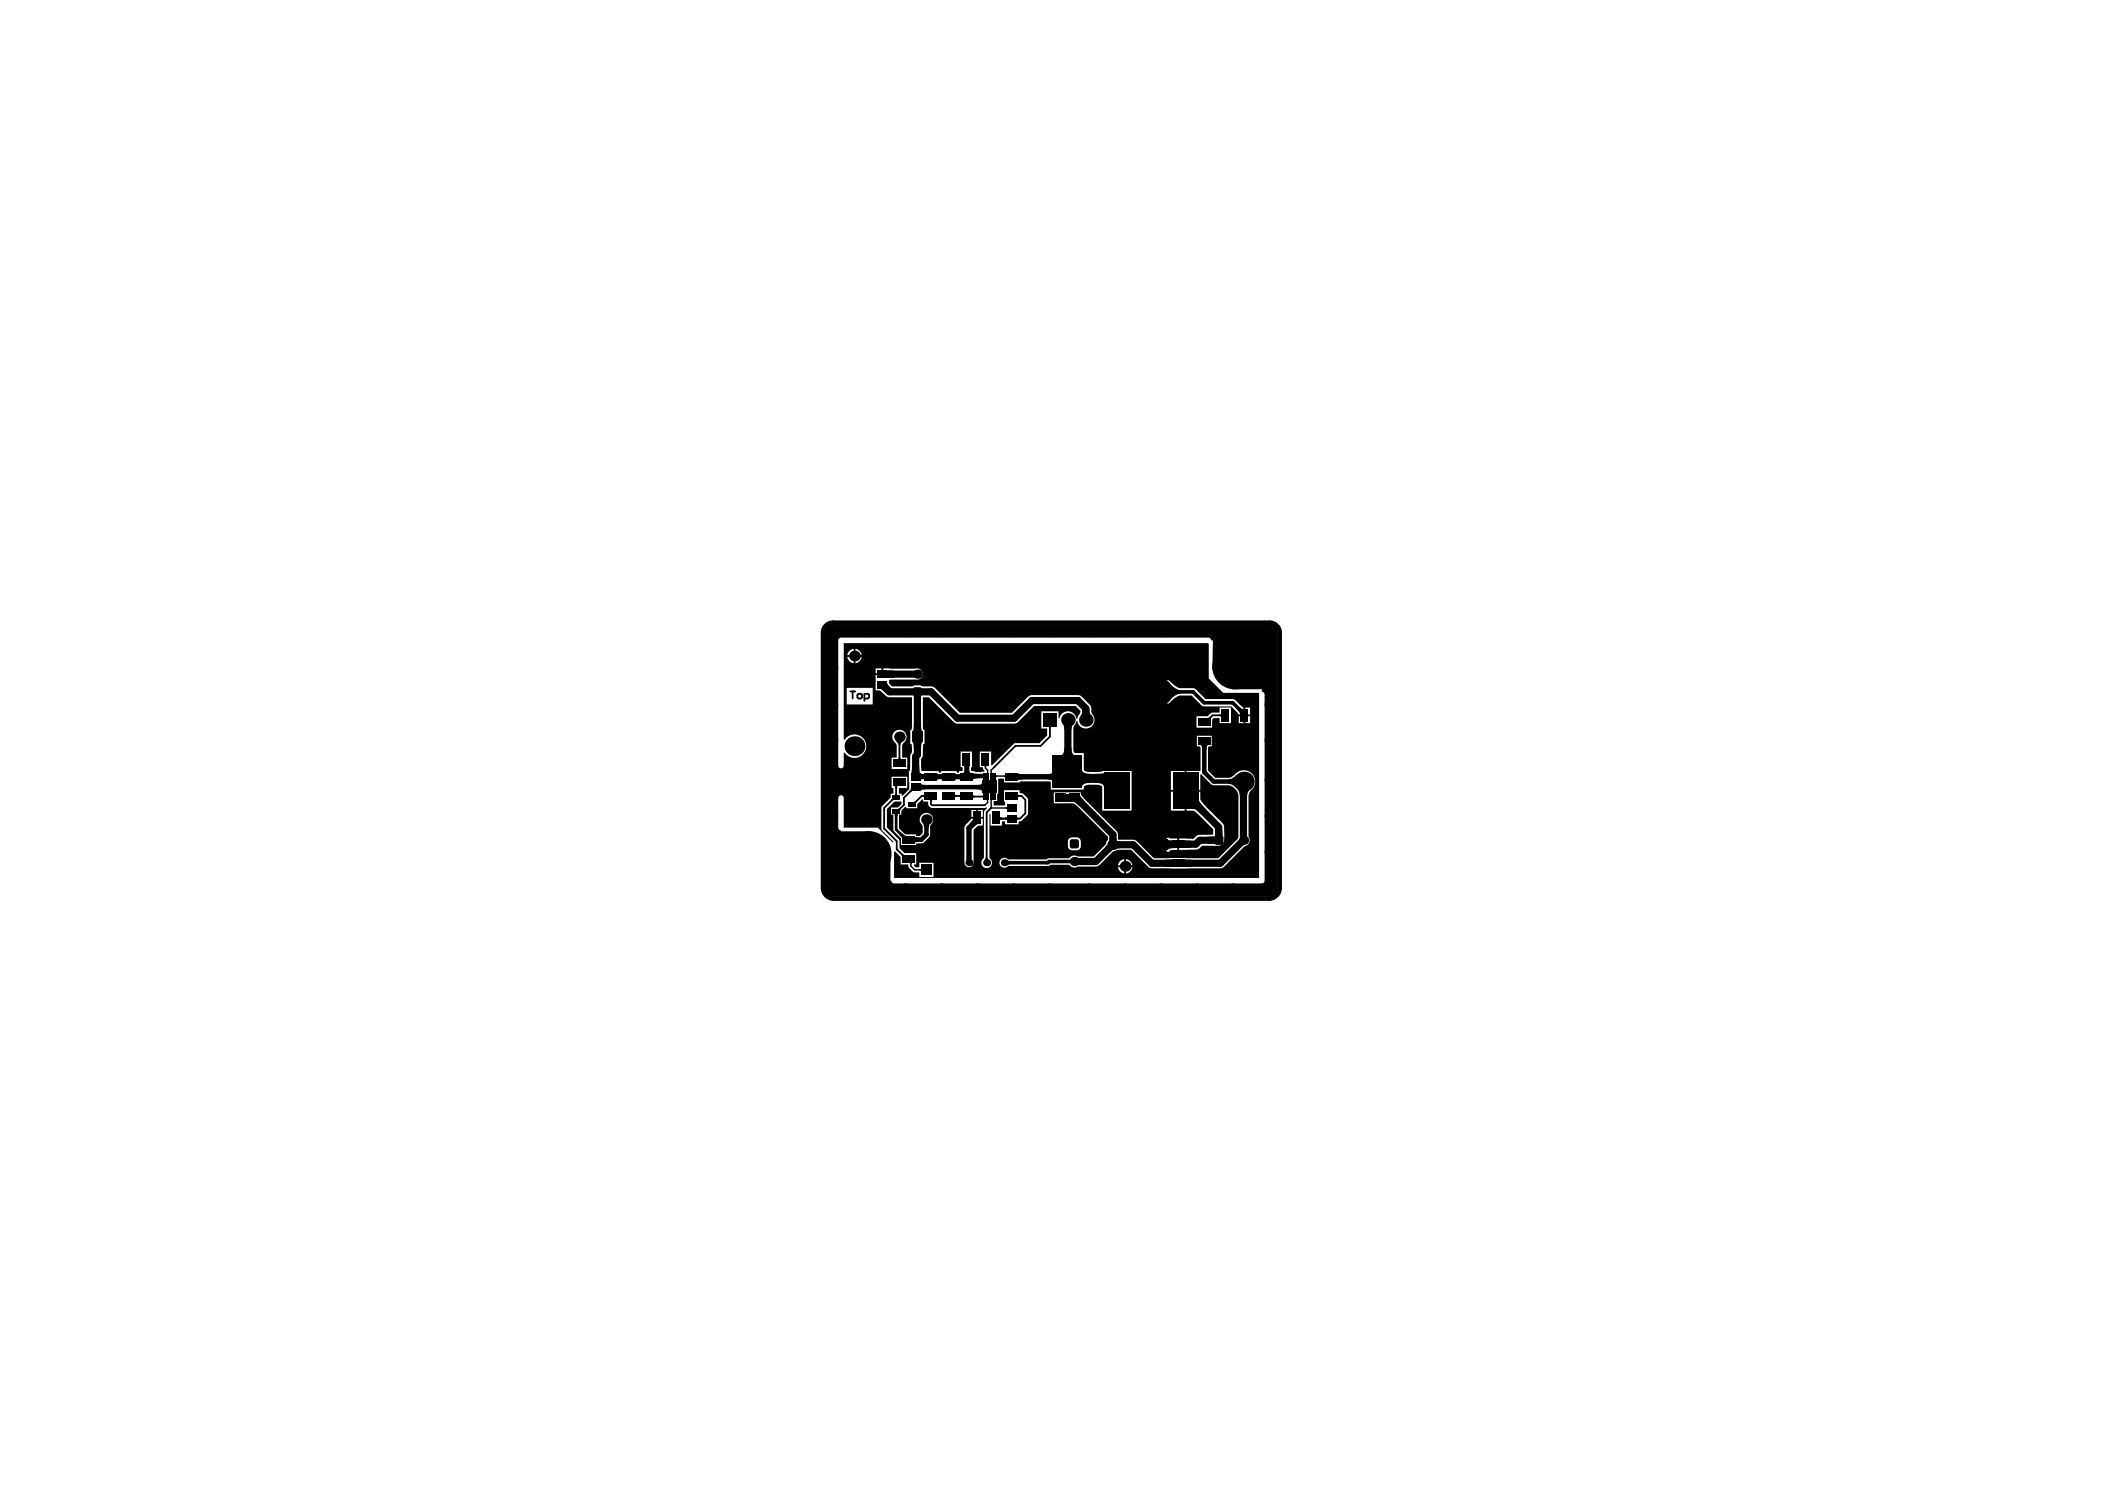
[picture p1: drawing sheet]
<svg xmlns="http://www.w3.org/2000/svg" width="297mm" height="210mm" viewBox="0 0 297 210" stroke-linecap="round" stroke-linejoin="round" font-family="sans-serif">
<path d="M179.2 87.8a1.41 1.41 0 0 1 1.4 1.4v36a1.52 1.52 0 0 1-1.5 1.6h-61.4a1.52 1.52 0 0 1-1.6-1.6v-36a1.4 1.4 0 0 1 1.4-1.4h61.7M129.2 111h10.3M129.5 109.6h6.9M129.6 109.3l-.4 .2M130.7 115.6v2.1l-.7 .7h-2.1l-.2-.2M136.4 107.1v.1v2.4M138.7 109.5h-2.2l-.1 .1M167.3 111.6l-1.1 1.1M169.9 104.5v4.4l1.4 1.3h4.2" fill="none" stroke="#000" stroke-width=".63"/>
<g fill="#000">
<path d="M124.1 97.1l1.1-.7 .1 .2 .6 .6-.7 .8zM125.2 94.5l1 .1v1h-1zM164.8 96.2l1 .9 .8 .2v.6a2.8 2.8 0 0 0-1.8 1.1zM174.5 100.1l.4-.4 .5 .4h.2l-.5 .8-.1-.3zM118.5 117.3h4.4l2.8 2.8v4.5h-7.2zM125.9 112.4l.4 .4-.4 .2-.1-.2zM126.1 114.7h.7l-.1 .1-.1 .3h-.3l-.1-.3zM126.2 110.9h.5l-.1 .3h-.3zM126.3 112h.3l.1 .2h-.5zM126.4 104.5h1l-.4 .6h-.2zM126.8 106.9h.2l.2 .2h-.5zM126.7 114.2l.3-.3 .1 .2-.2 .3z"/>
<path d="M126.6 114.1l.4-.2 .2 .2-.2 .4zM126.9 117.7l.3-.2 .5 .4-.4 .3zM127.1 117.9l.2-.3 .4 .3h.2l-.6 .5v-.2zM128.5 111.2l.4 .4-.4 .2-.2-.2zM128.7 104.7h1.5l-.2 .2v.8h-1l-.1-.8zM128.8 113.2l.4-.2 .2 .2-.2 .3zM129 117.9l.2 .2h.5v.7h-.5l-.2 .2zM128.7 108h1l.1 .7 .1 .3h-1.4l.2-.3zM129.9 109.2h.5l.1-.2v1.1l-.1-.2h-.5zM129 102.2h1v.8l.2 .2h-1.5l.2-.2zM130.3 112.1l.2-.1v.5l-.2-.1zM130.2 116.2h1.1l-.3 .5h-.6z"/>
<path d="M129.9 109l.2 .2h.4v.7h-.4l-.2 .2zM129.9 110.5l.2 .2h.4v.7h-.4l-.2 .2zM131.1 112.8h.5l-.1 .3h-.3zM132.4 109.3l.5-.1 .2-.2v1.1l-.2-.2h-.5zM132.2 109l.2 .2 .4 .1v.6h-.4l-.2 .2zM130.2 98.4h.9l3.5 3.5 .3 .2h8.4l.4-.2 2.2-2.3h5.9l.7 .7-.1 .3-.2 .3-.2 .5h-.1a1.21 1.21 0 0 0-1.2-1.1 1.21 1.21 0 0 0-1.2 1.1h-.1v-1.1h-2.5v2.5h.9v.9l-1.1 1.1-3.6 .1-3.1 3.1-.1-.1v-1.9h-1.6v2.2h.4v.3l.2 .2v.2h-1.3l-.1-.1h-.4l-.1-.6h.2v-2.2h-1.6v2.2h.2l.1 .3-.1 .3h-.5v.2h-.3v-.2h-2.2v.2h-.2h-.1v-.2l-2.5-.1v-1.7l.2-.3 .1-1.7h.2v-2.1h-.2l-.1-.5zM135 109.3l.4-.1 .2-.2v1.1l-.2-.2h-.4zM134.7 112l.3 .1v.3l-.3 .1zM135.3 112.1l.3-.1v.5l-.3-.1zM134.7 109l.2 .2 .5 .1v.6h-.5l-.2 .2zM135.8 108h1.1l-.1 .1v.5h-.7l-.1-.5zM136.1 108.4h.7v.5l.3 .1h-1.3l.2-.1z"/>
<path d="M137.3 115.1l1.1 1.1a.63 .63 0 0 0-.8 .3l-.3 .2-.5-.5a1.12 1.12 0 0 0 .6-1zM137.3 112.1l.2 .1v.3l-.2 .1zM137.3 109l.6 .2v.6l-.5 .1-.1 .2zM137.9 110.7l.5-.1 .2-.2v1.3l-.2-.3h-.5zM138.9 108h.4l-.1 .2h-.2zM140.2 111.7h.4l-.1 .2h-.2zM140.2 111.8h.4l-.1 .2h-.2zM140.3 111.7h.2v.2h-.3zM140.5 109.3l.2 .1v.2l-.2 .1zM141.1 115.2l.3 .1v.3l-.3 .1zM141.7 109.4l.2-.1v.4l-.2-.1zM141.8 115.3l.3-.1v.5l-.3-.1z"/>
<path d="M141.9 113.9l.2-.1v.4l-.2-.1zM141.9 109.4l.6-.1v.4l-.6-.1zM143.5 115.2l.2 .1v.3l-.2 .1zM143.6 112l.3 .1v.3l-.3 .1zM143.6 109l.2 .2h.6v.8h-.6l-.2 .1zM147.8 109.2h.1a.52 .52 0 0 0 .6-.4v1.5a.58 .58 0 0 0-.7-.3zM147.9 102.5h.5l-.1 .3h-.3zM150.2 108.7l.6 .6-.6 .5-.6-.5zM149.9 112h1v1.1h-1zM150 102.2h1.4l-.2 .7h-1zM150.2 105.5h1a.78 .78 0 0 0 .5 1h-2a.78 .78 0 0 0 .5-1zM150.3 112h1.1v1.1h-1.1z"/>
<path d="M151 113.1l1.3-1.1a1.83 1.83 0 0 0 .7 1l-.6 .8a1.54 1.54 0 0 0-1.3-.7zM152.7 100.2h1l.2 .7h-1.3zM152.7 108.5a.81 .81 0 0 0 1 .7h.2v1.2a1.17 1.17 0 0 0-1.2 .5v.2zM154.5 109.2l1.1-.1 .2-.1v2.1a.81 .81 0 0 0-1-.7h-.3zM156.3 119.2l.7 .7-.3 .3-.8-.7zM156.5 118.1l1.1 .1v.5l-1.1-.1zM157.5 118.6l.5 .1v1h-.5zM164.4 118.6l1-.1v1.1h-1zM164.8 118.4l.3 .2h.8v1l-.8 .1-.3 .2zM166.8 111.6l.5 .5-.8 .7-.4-.5zM167.1 118.5l1 .1v1h-1zM169.1 112.4v.1a2.52 2.52 0 0 0 1.1 1.7l-.8 .6-.9-.7-.3-.1-.2 .1z"/>
<path d="M169.3 105.1h1.3l-.3 .1v.5h-.7l-.1-.5zM170.4 118h1v1.1l-1-.1zM170.3 101.3l.5-.3 .2 .2-.2 .4zM172.1 100.8l.3-.1v.5l-.3-.2zM171.5 117h1v1h-1.1zM173.3 109.9l.6-.1 .6-.5v1.9a1.8 1.8 0 0 0-1.2-.6zM174.1 109.9h1.1v.7h-1.1zM174.5 111.2l2 .1-.4 .5-.1 .6h-1l-.2-.7zM127.2 120.6l.1-.2 .4 .2-.4 .4zM128.3 121.7h.4l-.1 .2h-.2zM129.8 122.6l.2-.1v.4l-.2-.1zM139.1 120.9h.3l.2 .4h-.7z"/>
<path d="M142.1 121.3l.4 .1v.6h-.4zM164.4 121.3l1-.1v1.1h-1zM167.1 121.2l1 .1v1h-1z"/>
<path d="M116.7 88.5l.3-.3 .4-.1h61.9a1.14 1.14 0 0 1 1 1.1v36a1.26 1.26 0 0 1-1.1 1.3h-61.7a1.26 1.26 0 0 1-1.1-1.3v-36.1zM118.4 90.1l-.1 .2v17.7a.39 .39 0 0 0 .4 .4v3.8a.39 .39 0 0 0-.4 .4v4.2a.39 .39 0 0 0 .4 .3v7.1h7.1a.39 .39 0 0 0 .4 .4h51.9a.39 .39 0 0 0 .3-.4v-26.2a.39 .39 0 0 0-.3-.4v-.4h-4.2l-2.8-2.8 .1-4.1h-.3a.39 .39 0 0 0-.4-.4h-51.8z"/>
<path d="M128.8 97.3h.3zM128.9 97.1l.2-.2v.4h-.3z"/>
<path d="M129.1 97.9v.3zM128.8 97.9h.3v.3l-.2-.1z"/>
<path d="M129.8 97.9h.3zM129.8 97.9h.3v.2l-.3 .1z"/>
<path d="M129.8 96.9v.4zM129.8 96.9l.1 .1 .2 .3h-.3z"/>
<path d="M119.1 90.7h51.3l.2 .1v4.9l2 2h5l.1 .2v25.9h-51.5v-3.7l.9 .8v1h1.1v.4l.6 .7 .3 .1h.6v.6h2v-2h-2v.6h-.5l-.2-.2v-.2h.3v-1.6h-1.7l-.7-.7v-.9l-.1-.3-1.6-1.7v-2.6l1-1h1v.3l-.5 .5h-1v1l.4 .1v2.2l1 1.1v.9h2.1l.1-.2 .9-.1 1-1 .1-1.4a.99 .99 0 0 0 .2-1.5 .99 .99 0 0 0-1.5 0 .99 .99 0 0 0 .2 1.5v1l-.4 .4h-.5l-.1-.2h-1.5l-.8-.8v-2h.3v-.5l.5-.6 .2 .1v.1h1.5v-.5l.7-.7h.2v.3h.7a.7 .7 0 0 0 .5 .9h7.5l.2-.1 .1 .1-.3 .3-.2 .3v6.4a.79 .79 0 0 0-.1 1.2 .79 .79 0 0 0 1.2 0 .79 .79 0 0 0-.3-1.2v-6.2l.2 .1v1.6h1.6v-.6h.4v.4h1.9v-.4l.5-.2 .8-.7 .1-.3-.1-2-.6-.7-.5-.1v-.4h-2.2v1.6l.1 .1v.4h-1.6v-.6h.5v-1h.2v-2.1l.8-.1v.6h2.2v-.2h.3h3.9l.2 .1v1.1h4.6v-.4a.79 .79 0 0 1 .9-.3h.9a.64 .64 0 0 1 .8 .4v3.3h4.2v-5.6h-4.2v.1h-1.7a.91 .91 0 0 1-.9-.3v-2.4h-1.2l-.2-.4v-3.1l.4-1h.1a1.23 1.23 0 0 0 1.9 .9 1.23 1.23 0 0 0 .1-2v-.9l-.2-.3-1.2-1.1-.5-.2h-6.7l-.3 .2-2.3 2.2h-7.4l-3.6-3.6-.4-.1h-1.2a1.44 1.44 0 0 0-1.4 0h-3l-.3-.4v-.5h4a.79 .79 0 0 0 .7-1 .79 .79 0 0 0-1.1-.6h-4.5v.8h-.1v.1h-.9v2.2h.5l1.2 .9 3.4 .1v4l-.1 .5h-.1v.3v1.8h.1l.1 .6a1.06 1.06 0 0 1-.2 .9l-.1 2.1v.1h-.1v2.6l-.9 1-.2-.1v-.2h-.4v-.8h1.2v-1.6h-2.2v1.6h.3v.8h-.4v.5l-1.3 1.3v3.2l1.7 1.8h-.2l-2-2h-4.8v-4.2l-.2-.3-.2-.1v-3.8a.39 .39 0 0 0 .4-.4v-1.8h.1a1.66 1.66 0 0 0 2.5 .3 1.66 1.66 0 0 0 0-2.5 1.66 1.66 0 0 0-2.5 .4l-.1-.1zM120.7 91.5v.9h.9a.98 .98 0 0 0-.9-.9zM119.9 91.8l-.3 .6h.8v-.9zM120.7 92.7v.8a.98 .98 0 0 0 .9-.8zM119.6 92.7a.98 .98 0 0 0 .8 .8v-.8zM123.6 94.3v.7h.8v-.7zM163 97.2a.52 .52 0 0 0-.1 .6 .52 .52 0 0 0 .5 .3h1.1l.1 1 .1 .1h.3a3.2 3.2 0 0 1 1.5-1.1h1.7l1.5 1.5 4 .1 1.1 1.1h.7v-1l-1.3-1.1-4.1-.1-1.5-1.5h-2.2l-.6-.4-.9-.7h-.2l-.1 .1-.1 1h-1.1zM119.5 97v2.4h3.6v-2.4zM175.7 99.8v1h.7v-1zM168.8 101v1.6h2.2v-1.1l.3-.2h.8v.7h1.6v-2.2h-1.6v.7h-1.2l-.5 .5zM175.7 101v1h.7v-1zM174.8 101v1h.7v-1zM126.2 103.2a1.21 1.21 0 0 0 .3 1.8v1.9h-.7v1.6h2.2v-1.6h-.7v-1.8l.1-.2a1.04 1.04 0 0 0 .4-1.5 1.04 1.04 0 0 0-1.6-.2zM165.2 108.8v2.6h2v-2.6zM165.2 111.7v2.7h2v-2.7zM138 114.3v.9h.7v-.9zM137.1 114.3v.9h.7v-.9zM137.1 115.5l-.1 .1a2.07 2.07 0 0 0-.9 1.2v4.9a.65 .65 0 0 0 .6 .6 .65 .65 0 0 0 .7-.6v-4.6l.3-.3a.87 .87 0 0 1 1-.3v-1zM167.4 111.7v2.7h.6a1.05 1.05 0 0 1 1.1 .5l2.1 2.1v.7l-1.9 .1a1.11 1.11 0 0 0-.9 .5h-2v1.6h1.7a1.38 1.38 0 0 0 1.5-.6h1.9a.98 .98 0 0 0 1.3-1.2l-.1-1.1a.99 .99 0 0 0-.2-.9l-2.9-3-.2-.4v-1zM150.9 118.3a1.19 1.19 0 0 0 .2 1.6 1.22 1.22 0 0 0 1.4-.3 1.22 1.22 0 0 0-.3-1.4 1.51 1.51 0 0 0-1.3 .1zM163.6 118.6a.76 .76 0 0 0-.2 1 .76 .76 0 0 0 .9 .3h.3l.1 .2 .1 .1 .5-.3h.8v-1.6h-.9l-.4-.1-.2 .2a1.09 1.09 0 0 0-1 .2zM148.7 111.8v1.5h2.2a1.28 1.28 0 0 1 1.3 .6l4.1 4.1v.3l-.2 .8-1.8 1.7h-2.3a.85 .85 0 0 0-1.1 .3h-2.9l-.3 .1h-5.4a.73 .73 0 0 0-1.1 0 .73 .73 0 0 0 .1 1.1 .73 .73 0 0 0 1-.1h5.6l.3-.2h2.7a.84 .84 0 0 0 1.2 .2h2.7l.3-.2 2-1.9 .5-.2h2l2.4 2.4 .3 .2h9.9l.5-.2 2.9-2.9a.84 .84 0 0 0 .6-1.4v-5.6l.2-.7a1.65 1.65 0 0 0 .3-2.6 1.65 1.65 0 0 0-2.6 .3l-.7 .3h-1.9l-1-1v-3.2l.1-.2h.4v-1.5h-2.1v1.5h.4l.1 .2v3.1v.2h-2v2.6h2v-2.2h.1l1.6 1.5 2.3 .1 .4 .1 .6 .5 .3 .7 .1 6-.1 .2-2.8 2.8h-9.1l-2.5-2.6h-.4h-2.1a1.3 1.3 0 0 0-.2-1.3l-4.7-4.6-.3-.5-.1-.3zM158.9 121.2v.9h.9a.98 .98 0 0 0-.9-.9zM158 121.5l-.2 .6h.8v-.9zM158.9 122.3v.9a.98 .98 0 0 0 .9-.9zM157.8 122.3a.98 .98 0 0 0 .8 .9v-.9z"/>
<path d="M151 118.7h.3zM151 118.5l.3-.1v.3h-.3z"/>
<path d="M151.3 119.4v.3zM151 119.4h.3v.3l-.2-.1z"/>
<path d="M151.9 119.4h.4zM151.9 119.4h.4l-.2 .2-.2 .1z"/>
<path d="M151.9 118.4v.3zM151.9 118.4h.2l.2 .3h-.4z"/>
<path d="M171.7 118.9v.3zM171.3 118.9h.4v.3l-.2-.1z"/>
<path d="M171.3 118.2h.4zM171.4 118l.3-.1v.3h-.4z"/>
<path d="M172.3 118.9h.3zM172.3 118.9h.3v.1l-.3 .2z"/>
<path d="M172.3 117.9v.3zM172.3 117.9l.3 .1v.2h-.3z"/>
<circle cx="117.7" cy="89.2" r=".63"/>
<circle cx="117.7" cy="94.3" r=".63"/>
<circle cx="117.7" cy="99.4" r=".63"/>
<circle cx="120.6" cy="92.5" r=".76"/>
<circle cx="122.7" cy="89.2" r=".63"/>
<circle cx="127.8" cy="89.2" r=".63"/>
<circle cx="129.5" cy="95.1" r=".65"/>
<circle cx="132.9" cy="89.2" r=".63"/>
<circle cx="138" cy="89.2" r=".63"/>
<circle cx="138" cy="97.6" r="2"/>
<circle cx="143" cy="89.2" r=".63"/>
<circle cx="148.6" cy="89.2" r=".63"/>
<circle cx="153.7" cy="89.2" r=".63"/>
<circle cx="158.8" cy="89.2" r=".63"/>
<circle cx="163.4" cy="97.6" r="2"/>
<circle cx="163.8" cy="89.2" r=".63"/>
<circle cx="168.9" cy="89.2" r=".63"/>
<circle cx="174" cy="89.2" r=".63"/>
<circle cx="174.3" cy="94.1" r="3.2"/>
<circle cx="179.1" cy="89.2" r=".63"/>
<circle cx="179.1" cy="94.3" r=".63"/>
<circle cx="179.1" cy="99.4" r=".63"/>
<circle cx="117.7" cy="115.1" r=".63"/>
<circle cx="117.7" cy="110" r=".63"/>
<circle cx="117.7" cy="104.5" r=".63"/>
<circle cx="120.6" cy="105.3" r="1.4"/>
<circle cx="120.6" cy="110.2" r="1.4"/>
<circle cx="126.9" cy="104" r=".75"/>
<circle cx="127.7" cy="118.2" r=".32"/>
<circle cx="130.7" cy="115.6" r=".75"/>
<circle cx="138" cy="104.7" r=".3"/>
<circle cx="138.9" cy="111.4" r=".3"/>
<circle cx="138.9" cy="110.4" r=".3"/>
<circle cx="138.9" cy="110.9" r=".3"/>
<circle cx="139.6" cy="111.4" r=".3"/>
<circle cx="139.6" cy="110.4" r=".3"/>
<circle cx="139.6" cy="110.9" r=".3"/>
<circle cx="140.4" cy="111.4" r=".3"/>
<circle cx="140.4" cy="110.4" r=".3"/>
<circle cx="140.4" cy="110.9" r=".3"/>
<circle cx="150.7" cy="101.6" r=".96"/>
<circle cx="153.2" cy="101.6" r=".96"/>
<circle cx="157" cy="119.2" r=".75"/>
<circle cx="175.5" cy="118.5" r=".65"/>
<circle cx="175.5" cy="110.2" r="1.4"/>
<circle cx="175.5" cy="105.3" r="1.4"/>
<circle cx="179.1" cy="110" r=".63"/>
<circle cx="179.1" cy="115.1" r=".63"/>
<circle cx="179.1" cy="104.5" r=".63"/>
<circle cx="117.7" cy="120.2" r=".63"/>
<circle cx="117.7" cy="125.2" r=".63"/>
<circle cx="122.5" cy="120.4" r="3.2"/>
<circle cx="122.7" cy="125.2" r=".63"/>
<circle cx="127.8" cy="125.2" r=".63"/>
<circle cx="132.9" cy="125.2" r=".63"/>
<circle cx="136.7" cy="121.7" r=".5"/>
<circle cx="138" cy="125.2" r=".63"/>
<circle cx="139.2" cy="121.7" r=".5"/>
<circle cx="141.7" cy="121.7" r=".5"/>
<circle cx="143" cy="125.2" r=".63"/>
<circle cx="148.1" cy="125.2" r=".63"/>
<circle cx="151.6" cy="121.5" r=".65"/>
<circle cx="153.7" cy="125.2" r=".63"/>
<circle cx="158.8" cy="122.2" r=".76"/>
<circle cx="158.8" cy="125.2" r=".63"/>
<circle cx="163.8" cy="125.2" r=".63"/>
<circle cx="168.9" cy="125.2" r=".63"/>
<circle cx="174" cy="125.2" r=".63"/>
<circle cx="179.1" cy="120.2" r=".63"/>
<circle cx="179.1" cy="125.2" r=".63"/>
</g>
<g fill="none" stroke="#000" stroke-width=".25">
<path d="M120 97.5h.6M120.3 97.5v1M121 98l.1-.1h.4l.1 .1v.4l-.1 .1h-.4l-.1-.1zM122 98.5h.5l.1-.1v-.4l-.1-.1h-.5v1M126.5 110.8v1.7h-.3l-1.4 1.5v2.9l1.7 1.8v1.1l1.4 1.3M126.9 104v3.7M128.7 113.5h.2l1.2-1.2h1.3v1.1l.1 .2h7.5M129.2 111h-.1l-1.5 1.5v1l-.9 .9M131.3 109.6h.1M133.9 112.3l5 .1M139.9 114l-.7 .6v7.1M140.3 115.4l.1 .1"/>
<path d="M142.8 115.5h.1M142.8 112.3h1.3l.6 .5v1.9l-.8 .8h-3.7M148.2 101.6v2.3l-1.4 1.3h-3.5l-3.1 3.1M172.9 100.9h-1.8l-.9 .9h-.3"/>
</g>
<path d="M124.5 96.6h.2v.2l.8 .8h5.9l3.7 3.7h8l2.5-2.5h6.5l1.1 1.1v1.7M129.4 95l.1 .1h-5M129.5 97.6v8.9l-.3 .2v2.8M150.7 101.6v8.2M157 119.2l-2.4 2.3h-3M167.3 111.6v.7l1.3 1.3h.3l3.1 3.1v1.8h-2.7l-.5 .6-4.7 .1M175.5 110.2v8.3l-3.3 3.3h-9.7l-2.6-2.6h-2.8v-1.5l-5.2-5.1-2.3-.1" fill="none" stroke="#000" stroke-width="1"/>
<path d="M126.7 114.4h-.2v2.6l1.2 1.2" fill="none" stroke="#000" stroke-width=".38"/>
<path d="M126.9 110.4l-.4 .4M139.1 107.1v1.2l.3 .3v.9M139.4 112.4v.8l-.4 .4M139.9 114h2.9M139.9 112.4v1.6M140.2 108.3l-.3 .3v.9M140.4 111.4v1M140.4 109.5h2.3M127.9 121.1h.3l.3 .4v.7l.6 .5h1.6" fill="none" stroke="#000" stroke-width=".2"/>
<path d="M137.9 115.4v.3l-1.2 1.1v4.9M150.7 108.8l-.8 .8h-7.1" fill="none" stroke="#000" stroke-width=".76"/>
<path d="M138.7 109.5h.2" fill="none" stroke="#000" stroke-width=".14"/>
<path d="M163.4 97.6h5l1.5 1.5h4.1l1.1 1.2h.2l.2 .2v.2M142.7 109.5l.1 .1M151.6 121.5h-3.6l-.1 .2h-6.2" fill="none" stroke="#000" stroke-width=".51"/>
<path d="M150.7 109.8h5.7l1.2 1.2v.6" fill="none" stroke="#000" stroke-width="1.3"/>
<g fill="#000">
<path d="M123.8 96h1.4v1.1h-1.4z" fill-rule="evenodd"/>
<path d="M123.8 94.5h1.4v1.1h-1.4z" fill-rule="evenodd"/>
<path d="M128.8 97.3l.3-.4h.7l.3 .4v.6l-.3 .3h-.7l-.3-.3z" fill-rule="evenodd"/>
<path d="M125.9 114.1h1.1v.6h-1.1z" fill-rule="evenodd"/>
<path d="M125.9 112.2h1.1v.6h-1.1z" fill-rule="evenodd"/>
<path d="M127.3 117.9h1.7v1.1h-1.7z" fill-rule="evenodd"/>
<path d="M126.1 107.1h1.7v1.1h-1.7z" fill-rule="evenodd"/>
<path d="M126.1 109.8h1.7v1.1h-1.7z" fill-rule="evenodd"/>
<path d="M128.1 113.2h1.1v.6h-1.1z" fill-rule="evenodd"/>
<path d="M128.5 109h1.4v1.1h-1.4z" fill-rule="evenodd"/>
<path d="M128.5 110.5h1.4v1.1h-1.4z" fill-rule="evenodd"/>
<path d="M128.7 103.2h1.5v1.5h-1.5z" fill-rule="evenodd"/>
<path d="M130.5 109h1.7v1.1h-1.7z" fill-rule="evenodd"/>
<path d="M130.5 111.7h1.7v1.1h-1.7z" fill-rule="evenodd"/>
<path d="M133.1 109h1.6v1.1h-1.6z" fill-rule="evenodd"/>
<path d="M133.1 111.7h1.6v1.1h-1.6z" fill-rule="evenodd"/>
<path d="M135.6 109h1.7v1.1h-1.7z" fill-rule="evenodd"/>
<path d="M135.6 111.7h1.7v1.1h-1.7z" fill-rule="evenodd"/>
<path d="M135.8 106.3h1.1v1.7h-1.1z" fill-rule="evenodd"/>
<path d="M137.3 114.5h1.1v1.7h-1.1z" fill-rule="evenodd"/>
<path d="M138.7 111.9h.3v.9h-.3z" fill-rule="evenodd"/>
<path d="M138.7 109.1h.3v.8h-.3z" fill-rule="evenodd"/>
<path d="M139.2 111.9h.3v.9h-.3z" fill-rule="evenodd"/>
<path d="M139.2 109.1h.3v.8h-.3z" fill-rule="evenodd"/>
<path d="M138.5 106.3h1.1v1.7h-1.1z" fill-rule="evenodd"/>
<path d="M139.7 111.9h.3v.9h-.3z" fill-rule="evenodd"/>
<path d="M139.7 109.1h.3v.8h-.3z" fill-rule="evenodd"/>
<path d="M140.2 111.9h.3v.9h-.3z" fill-rule="evenodd"/>
<path d="M140.2 109.1h.3v.8h-.3z" fill-rule="evenodd"/>
<path d="M138.6 110.1h2.1v1.7h-2.1z" fill-rule="evenodd"/>
<path d="M140 114.5h1.1v1.7h-1.1z" fill-rule="evenodd"/>
<path d="M142.1 113.4h1.4v1.1h-1.4z" fill-rule="evenodd"/>
<path d="M142.1 114.9h1.4v1.1h-1.4z" fill-rule="evenodd"/>
<path d="M141.9 109h1.7v1.1h-1.7z" fill-rule="evenodd"/>
<path d="M141.9 111.7h1.7v1.1h-1.7z" fill-rule="evenodd"/>
<path d="M147.2 100.6h1.9v1.9h-1.9z" fill-rule="evenodd"/>
<path d="M148.9 112h1.4v1.1h-1.4z" fill-rule="evenodd"/>
<path d="M150.9 112h1.4v1.1h-1.4z" fill-rule="evenodd"/>
<path d="M151 118.7l.3-.3h.6l.4 .3v.7l-.4 .3h-.6l-.3-.3z" fill-rule="evenodd"/>
<path d="M148.5 106.5h4.2v4.6h-4.2z" fill-rule="evenodd"/>
<path d="M155.8 109h3.6v5.1h-3.6z" fill-rule="evenodd"/>
<path d="M163.3 118.4h1.5v1.5h-1.5z" fill-rule="evenodd"/>
<path d="M165.5 109h3.6v5.1h-3.6z" fill-rule="evenodd"/>
<path d="M165.4 118.5h1.7v1.1h-1.7z" fill-rule="evenodd"/>
<path d="M169.1 101.3h1.7v1.1h-1.7z" fill-rule="evenodd"/>
<path d="M169.1 104h1.7v1.1h-1.7z" fill-rule="evenodd"/>
<path d="M171.3 118.2l.4-.3h.6l.3 .3v.7l-.3 .3h-.6l-.4-.3z" fill-rule="evenodd"/>
<path d="M172.4 100.1h1.1v1.7h-1.1z" fill-rule="evenodd"/>
<path d="M175.1 100.1h1.1v1.7h-1.1z" fill-rule="evenodd"/>
<path d="M127.3 120.6h1.7v1.1h-1.7z" fill-rule="evenodd"/>
<path d="M130 122h1.5v1.5h-1.5z" fill-rule="evenodd"/>
<path d="M165.4 121.2h1.7v1.1h-1.7z" fill-rule="evenodd"/>
</g>
</svg>
